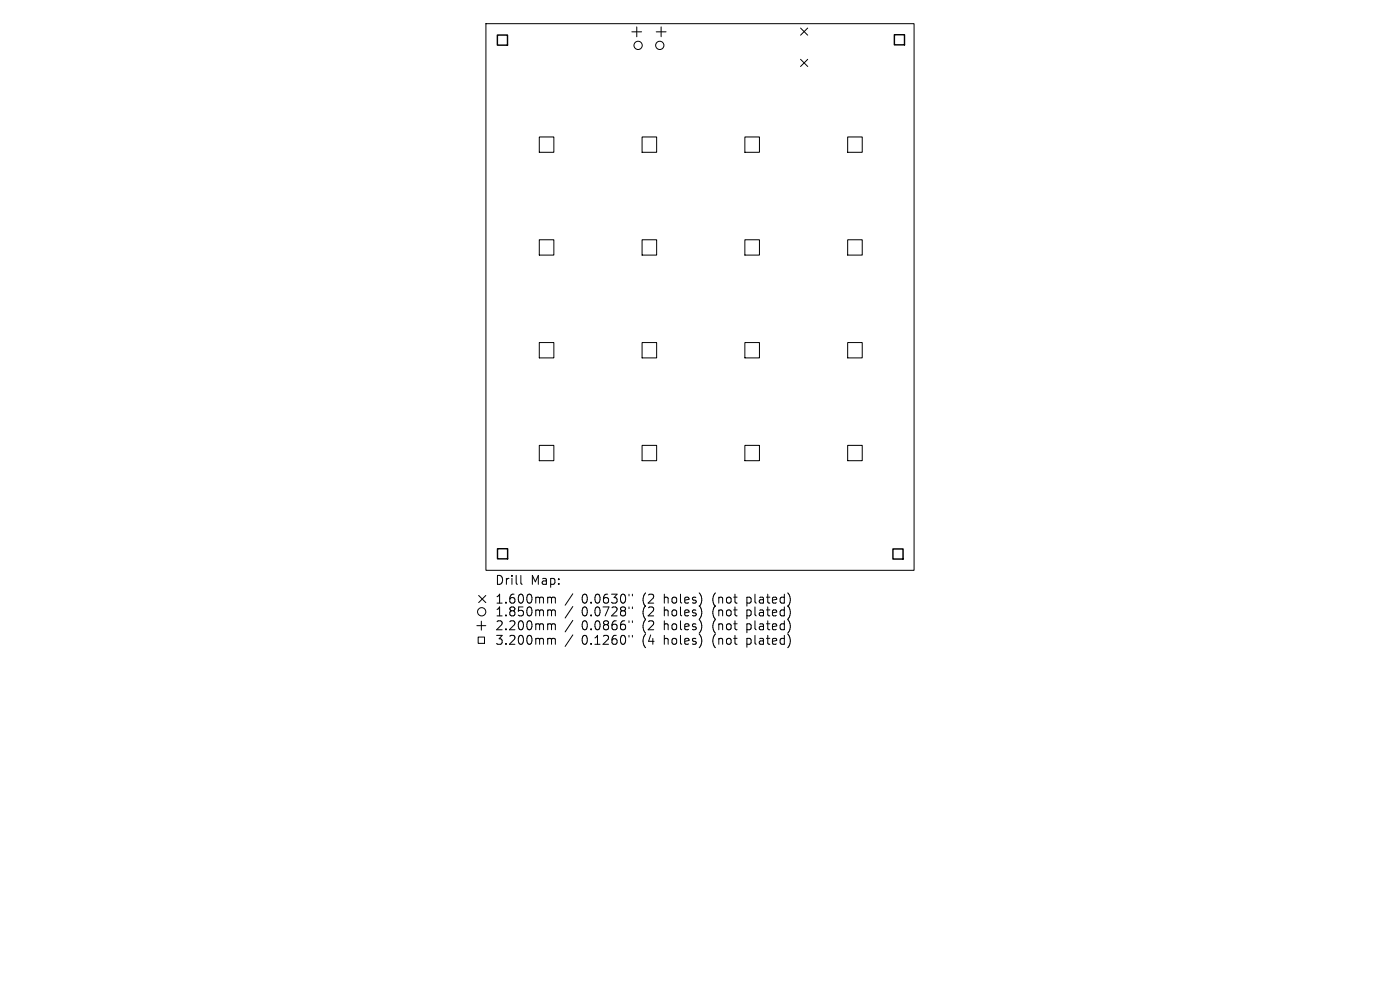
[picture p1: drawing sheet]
<svg xmlns="http://www.w3.org/2000/svg" width="297mm" height="210mm" viewBox="0 0 297 210" stroke-linecap="round" stroke-linejoin="round" font-family="sans-serif">
<defs><g id="words">
<g font-size="2.6">
<text x="105" y="124.3">Drill</text>
<text x="112.6" y="124.3">Map:</text>
<text x="105" y="128.3">1.600mm</text>
<text x="105" y="131">1.850mm</text>
<text x="123.4" y="128.3">0.0630&quot;</text>
<text x="123.4" y="131">0.0728&quot;</text>
<text x="136.4" y="128.3">(2</text>
<text x="136.4" y="131">(2</text>
<text x="141.1" y="128.3">holes)</text>
<text x="141.1" y="131">holes)</text>
<text x="151.6" y="128.3">(not</text>
<text x="151.6" y="131">(not</text>
<text x="159" y="128.3">plated)</text>
<text x="159" y="131">plated)</text>
<text x="105" y="134">2.200mm</text>
<text x="105" y="137">3.200mm</text>
<text x="123.4" y="134">0.0866&quot;</text>
<text x="123.4" y="137">0.1260&quot;</text>
<text x="136.4" y="134">(2</text>
<text x="136.4" y="137">(4</text>
<text x="141.1" y="134">holes)</text>
<text x="141.1" y="137">holes)</text>
<text x="151.6" y="134">(not</text>
<text x="151.6" y="137">(not</text>
<text x="159" y="134">plated)</text>
<text x="159" y="137">plated)</text>
</g>
</g></defs>
<g fill="none" stroke="#000" stroke-width=".21">
<path d="M103.1 5h90.8v116h-90.8zM134 6.8h2.1M135.1 5.7v2.1M139.2 6.8h2.1M140.3 5.7v2.1M169.8 5.9l1.6 1.6M169.8 12.6l1.6 1.5M171.4 5.9l-1.6 1.6M171.4 12.6l-1.6 1.5M114.4 29.1h3.1v3.2h-3.1zM136.2 29.1h3.1v3.2h-3.1zM158 29.1h3.1v3.2h-3.1z"/>
<path d="M179.8 29.1h3.1v3.2h-3.1zM114.4 50.9h3.1v3.2h-3.1zM136.2 50.9h3.1v3.2h-3.1zM158 50.9h3.1v3.2h-3.1zM179.8 50.9h3.1v3.2h-3.1zM114.4 72.7h3.1v3.2h-3.1zM136.2 72.7h3.1v3.2h-3.1zM158 72.7h3.1v3.2h-3.1zM179.8 72.7h3.1v3.2h-3.1zM114.4 94.5h3.1v3.2h-3.1zM136.2 94.5h3.1v3.2h-3.1zM158 94.5h3.1v3.2h-3.1z"/>
<path d="M179.8 94.5h3.1v3.2h-3.1zM101.2 132.7h1.9M101.4 135.1h1.4v1.4h-1.4zM101.5 126.3l1.6 1.5M102.1 131.8v1.9M103.1 126.3l-1.6 1.5M110.5 122.1v1.6l.3 .3M116.5 126.7l.4 .1 .1 .1M116.5 129.4l.4 .1 .1 .2M116.5 132.3h.2l.3 .3M116.5 135.4l.4 .1 .1 .2M117 126.9l.3-.2 .4 .1 .1 1.1"/>
<path d="M117 126.9v1M117 129.7v.9M117 132.6v1M117 135.7v1M117 129.7l.3-.3 .4 .1 .1 1.1M117 132.6l.3-.3 .4 .1 .1 1.2M117 135.7l.3-.3 .4 .1 .1 1.2M121.5 126l-1.6 2.4M121.5 128.7l-1.6 2.4M121.5 131.6l-1.6 2.4M121.5 134.7l-1.6 2.4M133.4 126v.4"/>
<path d="M133.4 128.8v.3M133.4 131.7v.4M133.4 134.8v.3M134.2 126v.4M134.2 128.8v.3M134.2 131.7v.4M134.2 134.8v.3"/>
<circle cx="135.4" cy="9.6" r=".88"/>
<circle cx="140" cy="9.6" r=".88"/>
<circle cx="102.2" cy="129.8" r=".88"/>
</g>
<path d="M105.5 7.4h2.2v2.2h-2.2zM189.7 7.4h2.2v2.1h-2.2zM105.5 116.4h2.2v2.1h-2.2zM189.4 116.4h2.2v2.2h-2.2z" fill="none" stroke="#000" stroke-width=".3"/>
<use href="#words"/>
</svg>
